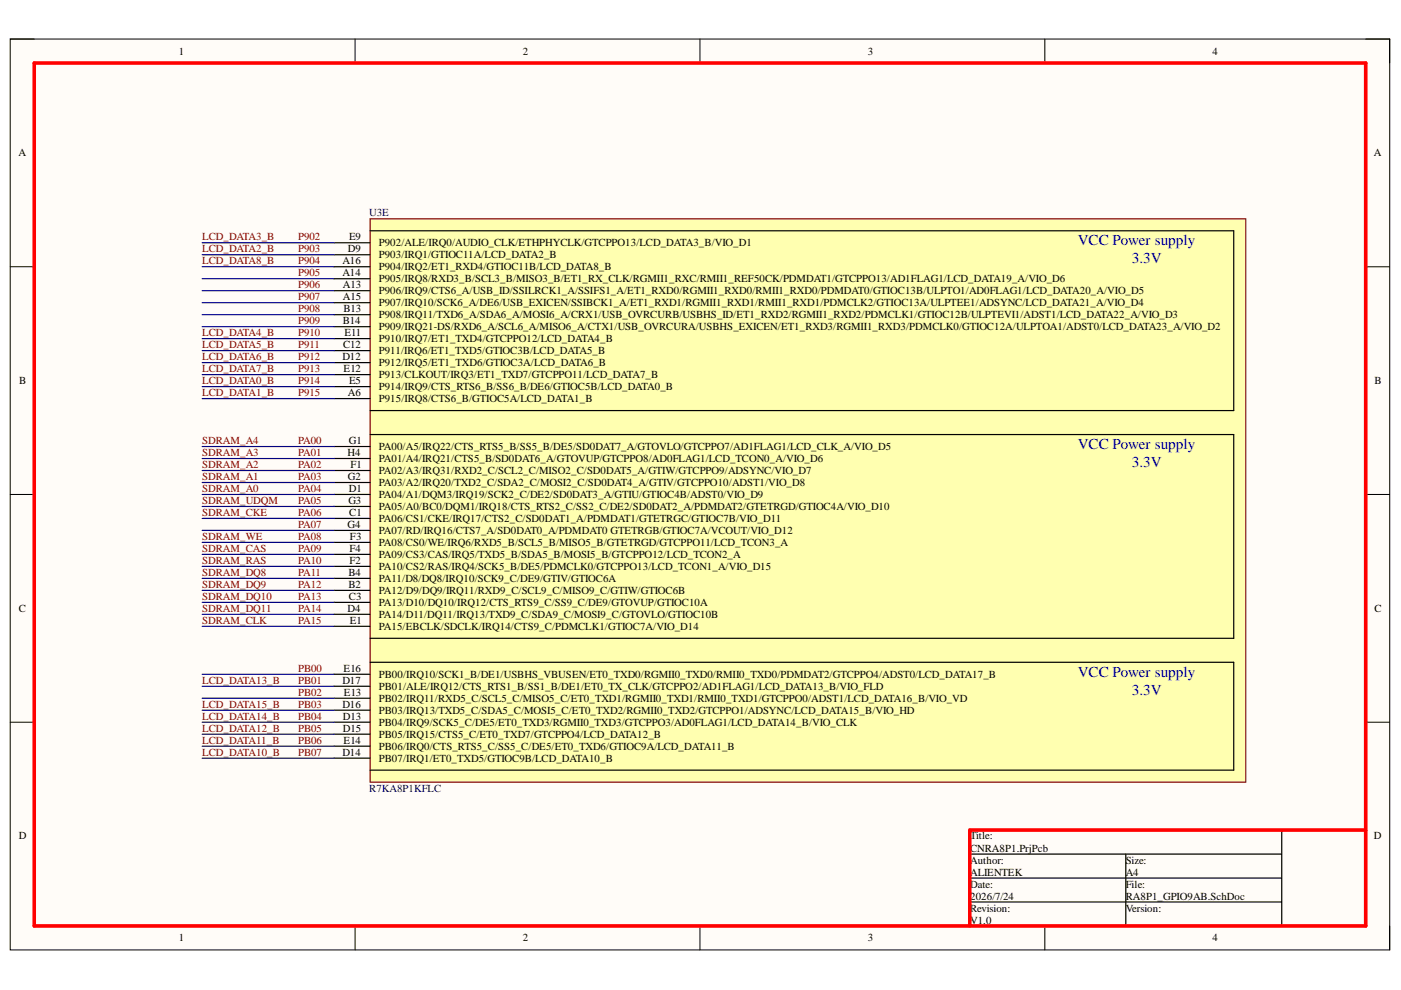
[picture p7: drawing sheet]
<svg xmlns="http://www.w3.org/2000/svg" width="297mm" height="210mm" viewBox="0 0 297 210" stroke-linecap="round" stroke-linejoin="round" font-family="sans-serif">
<defs><g id="words">
<g font-size="3.2" fill="#00f">
<text x="228.5" y="52">VCC Power supply</text>
<text x="239.9" y="55.8">3.3V</text>
<text x="228.5" y="95.2">VCC Power supply</text>
<text x="239.9" y="99">3.3V</text>
<text x="228.5" y="143.5">VCC Power supply</text>
<text x="239.9" y="147.3">3.3V</text>
</g>
<g font-size="2.3">
<text x="37.9" y="11.6">1</text>
<text x="110.8" y="11.6">2</text>
<text x="184" y="11.6">3</text>
<text x="257" y="11.6">4</text>
<text x="3.9" y="33.1">A</text>
<text x="291.3" y="33.1">A</text>
<text x="73.8" y="53.5">D9</text>
<text x="74" y="51">E9</text>
<text x="80.3" y="52.3">P902/ALE/IRQ0/AUDIO_CLK/ETHPHYCLK/GTCPPO13/LCD_DATA3_B/VIO_D1</text>
<text x="72.6" y="58.6">A14</text>
<text x="72.6" y="56.1">A16</text>
<text x="80.3" y="59.9">P905/IRQ8/RXD3_B/SCL3_B/MISO3_B/ET1_RX_CLK/RGMII1_RXC/RMII1_REF50CK/PDMDAT1/GTCPPO13/AD1FLAG1/LCD_DATA19_A/VIO_D6</text>
<text x="80.3" y="57.3">P904/IRQ2/ET1_RXD4/GTIOC11B/LCD_DATA8_B</text>
<text x="80.3" y="54.8">P903/IRQ1/GTIOC11A/LCD_DATA2_B</text>
<text x="72.7" y="61.1">A13</text>
<text x="72.7" y="63.7">A15</text>
<text x="80.3" y="62.4">P906/IRQ9/CTS6_A/USB_ID/SSILRCK1_A/SSIFS1_A/ET1_RXD0/RGMII1_RXD0/RMII1_RXD0/PDMDAT0/GTIOC13B/ULPTO1/AD0FLAG1/LCD_DATA20_A/VIO_D5</text>
<text x="80.3" y="64.9">P907/IRQ10/SCK6_A/DE6/USB_EXICEN/SSIBCK1_A/ET1_RXD1/RGMII1_RXD1/RMII1_RXD1/PDMCLK2/GTIOC13A/ULPTEE1/ADSYNC/LCD_DATA21_A/VIO_D4</text>
<text x="72.7" y="68.7">B14</text>
<text x="72.8" y="66.2">B13</text>
<text x="73" y="71.3">E11</text>
<text x="80.3" y="67.5">P908/IRQ11/TXD6_A/SDA6_A/MOSI6_A/CRX1/USB_OVRCURB/USBHS_ID/ET1_RXD2/RGMII1_RXD2/PDMCLK1/GTIOC12B/ULPTEVI1/ADST1/LCD_DATA22_A/VIO_D3</text>
<text x="80.3" y="70">P909/IRQ21-DS/RXD6_A/SCL6_A/MISO6_A/CTX1/USB_OVRCURA/USBHS_EXICEN/ET1_RXD3/RGMII1_RXD3/PDMCLK0/GTIOC12A/ULPTOA1/ADST0/LCD_DATA23_A/VIO_D2</text>
<text x="72.6" y="76.3">D12</text>
<text x="72.8" y="73.8">C12</text>
<text x="80.3" y="75.1">P911/IRQ6/ET1_TXD5/GTIOC3B/LCD_DATA5_B</text>
<text x="80.3" y="77.6">P912/IRQ5/ET1_TXD6/GTIOC3A/LCD_DATA6_B</text>
<text x="80.3" y="72.5">P910/IRQ7/ET1_TXD4/GTCPPO12/LCD_DATA4_B</text>
<text x="4.1" y="81.4">B</text>
<text x="72.8" y="78.9">E12</text>
<text x="73.8" y="84">A6</text>
<text x="74" y="81.4">E5</text>
<text x="80.3" y="82.7">P914/IRQ9/CTS_RTS6_B/SS6_B/DE6/GTIOC5B/LCD_DATA0_B</text>
<text x="80.3" y="80.2">P913/CLKOUT/IRQ3/ET1_TXD7/GTCPPO11/LCD_DATA7_B</text>
<text x="291.4" y="81.4">B</text>
<text x="80.3" y="85.2">P915/IRQ8/CTS6_B/GTIOC5A/LCD_DATA1_B</text>
<text x="73.9" y="94.2">G1</text>
<text x="80.3" y="95.5">PA00/A5/IRQ22/CTS_RTS5_B/SS5_B/DE5/SD0DAT7_A/GTOVLO/GTCPPO7/AD1FLAG1/LCD_CLK_A/VIO_D5</text>
<text x="73.7" y="96.7">H4</text>
<text x="73.8" y="101.8">G2</text>
<text x="74.3" y="99.3">F1</text>
<text x="80.3" y="100.5">PA02/A3/IRQ31/RXD2_C/SCL2_C/MISO2_C/SD0DAT5_A/GTIW/GTCPPO9/ADSYNC/VIO_D7</text>
<text x="80.3" y="98">PA01/A4/IRQ21/CTS5_B/SD0DAT6_A/GTOVUP/GTCPPO8/AD0FLAG1/LCD_TCON0_A/VIO_D6</text>
<text x="73.9" y="106.9">G3</text>
<text x="73.9" y="104.3">D1</text>
<text x="80.3" y="105.6">PA04/A1/DQM3/IRQ19/SCK2_C/DE2/SD0DAT3_A/GTIU/GTIOC4B/ADST0/VIO_D9</text>
<text x="80.3" y="103.1">PA03/A2/IRQ20/TXD2_C/SDA2_C/MOSI2_C/SD0DAT4_A/GTIV/GTCPPO10/ADST1/VIO_D8</text>
<text x="73.7" y="111.9">G4</text>
<text x="74" y="109.4">C1</text>
<text x="80.3" y="110.7">PA06/CS1/CKE/IRQ17/CTS2_C/SD0DAT1_A/PDMDAT1/GTETRGC/GTIOC7B/VIO_D11</text>
<text x="80.3" y="108.1">PA05/A0/BC0/DQM1/IRQ18/CTS_RTS2_C/SS2_C/DE2/SD0DAT2_A/PDMDAT2/GTETRGD/GTIOC4A/VIO_D10</text>
<text x="80.3" y="113.2">PA07/RD/IRQ16/CTS7_A/SD0DAT0_A/PDMDAT0 GTETRGB/GTIOC7A/VCOUT/VIO_D12</text>
<text x="74.1" y="119.5">F2</text>
<text x="74.1" y="117">F4</text>
<text x="74.2" y="114.5">F3</text>
<text x="80.3" y="115.7">PA08/CS0/WE/IRQ6/RXD5_B/SCL5_B/MISO5_B/GTETRGD/GTCPPO11/LCD_TCON3_A</text>
<text x="80.3" y="118.3">PA09/CS3/CAS/IRQ5/TXD5_B/SDA5_B/MOSI5_B/GTCPPO12/LCD_TCON2_A</text>
<text x="73.9" y="124.6">B2</text>
<text x="73.9" y="122.1">B4</text>
<text x="80.3" y="125.9">PA12/D9/DQ9/IRQ11/RXD9_C/SCL9_C/MISO9_C/GTIW/GTIOC6B</text>
<text x="80.3" y="123.4">PA11/D8/DQ8/IRQ10/SCK9_C/DE9/GTIV/GTIOC6A</text>
<text x="80.3" y="120.8">PA10/CS2/RAS/IRQ4/SCK5_B/DE5/PDMCLK0/GTCPPO13/LCD_TCON1_A/VIO_D15</text>
<text x="4" y="129.7">C</text>
<text x="73.7" y="129.7">D4</text>
<text x="73.9" y="127.2">C3</text>
<text x="80.3" y="128.4">PA13/D10/DQ10/IRQ12/CTS_RTS9_C/SS9_C/DE9/GTOVUP/GTIOC10A</text>
<text x="80.3" y="131">PA14/D11/DQ11/IRQ13/TXD9_C/SDA9_C/MOSI9_C/GTOVLO/GTIOC10B</text>
<text x="291.4" y="129.7">C</text>
<text x="74.2" y="132.2">E1</text>
<text x="80.3" y="133.5">PA15/EBCLK/SDCLK/IRQ14/CTS9_C/PDMCLK1/GTIOC7A/VIO_D14</text>
<text x="72.8" y="142.5">E16</text>
<text x="80.3" y="143.7">PB00/IRQ10/SCK1_B/DE1/USBHS_VBUSEN/ET0_TXD0/RGMII0_TXD0/RMII0_TXD0/PDMDAT2/GTCPPO4/ADST0/LCD_DATA17_B</text>
<text x="72.6" y="145">D17</text>
<text x="72.9" y="147.5">E13</text>
<text x="80.3" y="146.3">PB01/ALE/IRQ12/CTS_RTS1_B/SS1_B/DE1/ET0_TX_CLK/GTCPPO2/AD1FLAG1/LCD_DATA13_B/VIO_FLD</text>
<text x="80.3" y="148.8">PB02/IRQ11/RXD5_C/SCL5_C/MISO5_C/ET0_TXD1/RGMII0_TXD1/RMII0_TXD1/GTCPPO0/ADST1/LCD_DATA16_B/VIO_VD</text>
<text x="72.6" y="150.1">D16</text>
<text x="72.7" y="152.6">D13</text>
<text x="72.7" y="155.1">D15</text>
<text x="80.3" y="153.9">PB04/IRQ9/SCK5_C/DE5/ET0_TXD3/RGMII0_TXD3/GTCPPO3/AD0FLAG1/LCD_DATA14_B/VIO_CLK</text>
<text x="80.3" y="151.3">PB03/IRQ13/TXD5_C/SDA5_C/MOSI5_C/ET0_TXD2/RGMII0_TXD2/GTCPPO1/ADSYNC/LCD_DATA15_B/VIO_HD</text>
<text x="72.6" y="160.2">D14</text>
<text x="72.8" y="157.7">E14</text>
<text x="80.3" y="161.5">PB07/IRQ1/ET0_TXD5/GTIOC9B/LCD_DATA10_B</text>
<text x="80.3" y="156.4">PB05/IRQ15/CTS5_C/ET0_TXD7/GTCPPO4/LCD_DATA12_B</text>
<text x="80.3" y="158.9">PB06/IRQ0/CTS_RTS5_C/SS5_C/DE5/ET0_TXD6/GTIOC9A/LCD_DATA11_B</text>
<text x="4" y="178">D</text>
<text x="205.7" y="178">Title:</text>
<text x="291.3" y="178">D</text>
<text x="205.7" y="183.1">Author:</text>
<text x="205.7" y="180.6">CNRA8P1.PrjPcb</text>
<text x="205.7" y="185.7">ALIENTEK</text>
<text x="238.7" y="183.1">Size:</text>
<text x="238.7" y="185.7">A4</text>
<text x="205.7" y="188.2">Date:</text>
<text x="205.7" y="190.7">2026/7/24</text>
<text x="238.7" y="188.2">File:</text>
<text x="238.7" y="190.7">RA8P1_GPIO9AB.SchDoc</text>
<text x="205.7" y="193.3">Revision:</text>
<text x="205.7" y="195.8">V1.0</text>
<text x="238.7" y="193.3">Version:</text>
<text x="37.9" y="199.6">1</text>
<text x="110.8" y="199.6">2</text>
<text x="184" y="199.6">3</text>
<text x="257" y="199.6">4</text>
</g>
<g font-size="2.3" fill="#000080">
<text x="78.3" y="45.8">U3E</text>
<text x="78.3" y="167.8">R7KA8P1KFLC</text>
</g>
<g font-size="2.3" fill="#800000">
<text x="42.9" y="53.5">LCD_DATA2_B</text>
<text x="42.9" y="51">LCD_DATA3_B</text>
<text x="63.2" y="51">P902</text>
<text x="63.2" y="53.5">P903</text>
<text x="42.9" y="56.1">LCD_DATA8_B</text>
<text x="63.2" y="56.1">P904</text>
<text x="63.2" y="58.6">P905</text>
<text x="63.2" y="61.1">P906</text>
<text x="63.2" y="63.7">P907</text>
<text x="42.9" y="71.3">LCD_DATA4_B</text>
<text x="63.2" y="71.3">P910</text>
<text x="63.2" y="66.2">P908</text>
<text x="63.2" y="68.7">P909</text>
<text x="42.9" y="73.8">LCD_DATA5_B</text>
<text x="42.9" y="76.3">LCD_DATA6_B</text>
<text x="63.2" y="73.8">P911</text>
<text x="63.2" y="76.3">P912</text>
<text x="42.9" y="81.4">LCD_DATA0_B</text>
<text x="42.9" y="84">LCD_DATA1_B</text>
<text x="42.9" y="78.9">LCD_DATA7_B</text>
<text x="63.2" y="78.9">P913</text>
<text x="63.2" y="81.4">P914</text>
<text x="63.2" y="84">P915</text>
<text x="42.9" y="94.2">SDRAM_A4</text>
<text x="63.2" y="94.2">PA00</text>
<text x="42.9" y="101.8">SDRAM_A1</text>
<text x="42.9" y="99.3">SDRAM_A2</text>
<text x="42.9" y="96.7">SDRAM_A3</text>
<text x="63.2" y="96.7">PA01</text>
<text x="63.2" y="99.3">PA02</text>
<text x="63.2" y="101.8">PA03</text>
<text x="42.9" y="104.3">SDRAM_A0</text>
<text x="42.9" y="106.9">SDRAM_UDQM</text>
<text x="63.2" y="104.3">PA04</text>
<text x="63.2" y="106.9">PA05</text>
<text x="42.9" y="109.4">SDRAM_CKE</text>
<text x="63.2" y="109.4">PA06</text>
<text x="63.2" y="111.9">PA07</text>
<text x="42.9" y="119.5">SDRAM_RAS</text>
<text x="42.9" y="117">SDRAM_CAS</text>
<text x="42.9" y="114.5">SDRAM_WE</text>
<text x="63.2" y="119.5">PA10</text>
<text x="63.2" y="114.5">PA08</text>
<text x="63.2" y="117">PA09</text>
<text x="42.9" y="122.1">SDRAM_DQ8</text>
<text x="42.9" y="124.6">SDRAM_DQ9</text>
<text x="63.2" y="122.1">PA11</text>
<text x="63.2" y="124.6">PA12</text>
<text x="42.9" y="127.2">SDRAM_DQ10</text>
<text x="42.9" y="129.7">SDRAM_DQ11</text>
<text x="63.2" y="127.2">PA13</text>
<text x="63.2" y="129.7">PA14</text>
<text x="42.9" y="132.2">SDRAM_CLK</text>
<text x="63.2" y="132.2">PA15</text>
<text x="63.2" y="142.5">PB00</text>
<text x="42.9" y="145">LCD_DATA13_B</text>
<text x="63.2" y="145">PB01</text>
<text x="63.2" y="147.5">PB02</text>
<text x="42.9" y="155.1">LCD_DATA12_B</text>
<text x="42.9" y="152.6">LCD_DATA14_B</text>
<text x="42.9" y="150.1">LCD_DATA15_B</text>
<text x="63.2" y="150.1">PB03</text>
<text x="63.2" y="152.6">PB04</text>
<text x="63.2" y="155.1">PB05</text>
<text x="42.9" y="160.2">LCD_DATA10_B</text>
<text x="42.9" y="157.7">LCD_DATA11_B</text>
<text x="63.2" y="157.7">PB06</text>
<text x="63.2" y="160.2">PB07</text>
</g>
</g></defs>
<path d="M2.2 8.3h292.4v193.1h-292.4z" fill-rule="evenodd" fill="#fffcf8"/>
<path d="M2.2 8.3h292.4v193.1h-292.4z" fill="none" stroke="#000" stroke-width=".21"/>
<path d="M7.3 13.4h282.3v182.9h-282.3z" fill-rule="evenodd" fill="#fffcf8"/>
<g fill="none" stroke="#000" stroke-width=".21">
<path d="M2.2 8.3h5.1M7.3 13.4h282.3v182.9h-282.3zM75.3 8.3v5.1M148.4 8.3v5.1M221.5 8.3v5.1M289.6 8.3h5v5.1M2.2 56.6h5.1M289.6 56.6h5M2.2 104.8h5.1M289.6 104.8h5M2.2 153.1h5.1M289.6 153.1h5"/>
<path d="M75.3 196.3v5.1M148.4 196.3v5.1M221.5 196.3v5.1M294.6 196.3v5.1"/>
</g>
<path d="M205.6 176h84v20.3h-84zM271.7 176v20.3M205.6 181.1h66.1M205.6 186.2h66.1M205.6 191.2h66.1M238.7 181.1v15.2" fill="none" stroke="#000" stroke-width=".25"/>
<path d="M78.5 46.4h185.6v119.4h-185.6z" fill-rule="evenodd" fill="#ffffb0"/>
<path d="M78.5 46.4h185.6v119.4h-185.6z" fill="none" stroke="#800000" stroke-width=".25"/>
<g fill="none" stroke="#000" stroke-width=".25">
<path d="M70.8 59.1h7.7M70.8 56.6h7.7M70.8 54h7.7M70.8 51.5h7.7M78.5 48.9h183.1v38.2h-183.1M70.8 61.6h7.7M70.8 64.2h7.7M70.8 66.7h7.7M70.8 69.3h7.7M70.8 74.3h7.7M70.8 76.9h7.7M70.8 71.8h7.7"/>
<path d="M70.8 79.4h7.7M70.8 84.5h7.7M70.8 82h7.7M70.8 99.8h7.7M70.8 94.7h7.7M70.8 97.2h7.7M78.5 92.1h183.1v43.2h-183.1M70.8 109.9h7.7M70.8 104.8h7.7M70.8 115h7.7M70.8 117.5h7.7M70.8 102.3h7.7"/>
<path d="M70.8 107.4h7.7M70.8 112.5h7.7M70.8 125.2h7.7M70.8 122.6h7.7M70.8 127.7h7.7M70.8 130.3h7.7M70.8 132.8h7.7M70.8 120.1h7.7M70.8 153.1h7.7M70.8 155.7h7.7M70.8 150.6h7.7M70.8 145.5h7.7"/>
<path d="M70.8 148h7.7M70.8 158.2h7.7M70.8 143h7.7M78.5 140.4h183.1v22.9h-183.1M70.8 160.7h7.7"/>
</g>
<path d="M7.3 13.4h282.3v182.9h-282.3zM289.6 176h-84v20.3" fill="none" stroke="#f00" stroke-width=".76"/>
<g fill="none" stroke="#000080" stroke-width=".25">
<path d="M42.9 51.5h27.9M42.9 54h27.9M42.9 56.6h27.9M42.9 59.1h27.9M42.9 71.8h27.9M42.9 74.3h27.9M42.9 76.9h27.9M42.9 79.4h27.9M42.9 61.6h27.9M42.9 64.2h27.9M42.9 66.7h27.9M42.9 69.3h27.9"/>
<path d="M42.9 82h27.9M42.9 84.5h27.9M42.9 94.7h27.9M42.9 97.2h27.9M42.9 99.8h27.9M42.9 102.3h27.9M42.9 104.8h27.9M42.9 107.4h27.9M42.9 109.9h27.9M42.9 112.5h27.9M42.9 115h27.9M42.9 117.5h27.9"/>
<path d="M42.9 120.1h27.9M42.9 122.6h27.9M42.9 125.2h27.9M42.9 127.7h27.9M42.9 130.3h27.9M42.9 132.8h27.9M42.9 143h27.9M42.9 145.5h27.9M42.9 148h27.9M42.9 150.6h27.9M42.9 153.1h27.9M42.9 155.7h27.9"/>
<path d="M42.9 158.2h27.9M42.9 160.7h27.9"/>
</g>
<use href="#words"/>
</svg>
